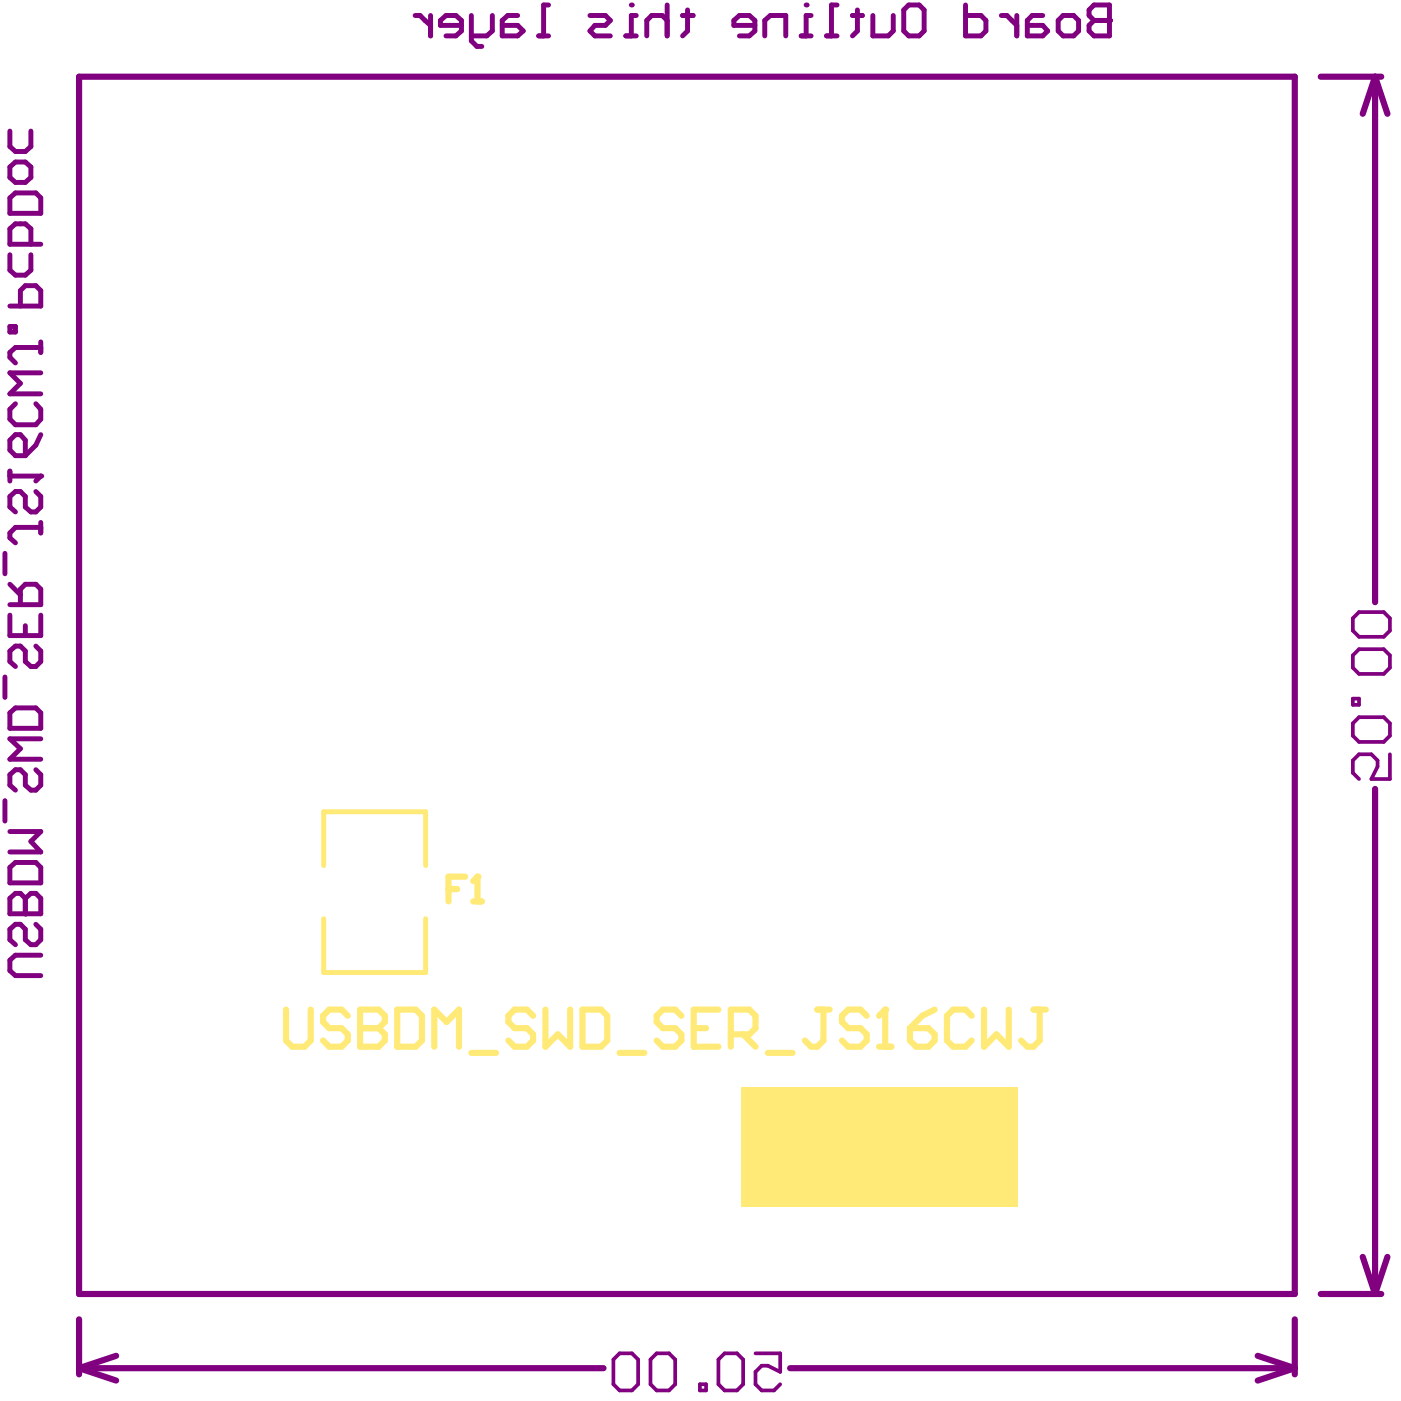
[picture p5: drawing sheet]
<svg xmlns="http://www.w3.org/2000/svg" width="57mm" height="57mm" viewBox="0 0 57 57" stroke-linecap="round" stroke-linejoin="round" font-family="sans-serif">
<g fill="none" stroke="#800080" stroke-width=".25">
<path d="M3.2 3.1h49.6v49.7h-49.6zM53.9 3.1h2.4M56.1 3.1l-.5 1.5M56.1 3.1l.5 1.5M56.1 3.1v21.5M56.1 32.2v20.6M3.2 53.8v2.3M3.2 55.8l1.5 .5M3.2 55.8h21.4M4.7 55.3l-1.5 .5M32.2 55.8h20.6M51.3 55.3l1.5 .5"/>
<path d="M52.8 53.8v2.3M52.8 55.8l-1.5 .5M53.9 52.8h2.4M55.6 51.3l.5 1.5M56.6 51.3l-.5 1.5"/>
</g>
<path d="M55.2 28.5h.2v.3h-.2zM55.4 25h1l.3 .2v.5l-.3 .3h-1l-.2-.3v-.5zM55.4 26.5h1l.3 .2v.5l-.3 .3h-1l-.2-.3v-.5zM55.4 29.3h1l.3 .2v.5l-.3 .3h-1l-.2-.3v-.5zM56.7 30.8v1h-.8l.3-.5v-.3l-.3-.2h-.5l-.2 .2v.5l.2 .3M25.3 55.2h.5l.2 .3v1l-.2 .2h-.5l-.3-.2v-1zM26.8 55.2h.5l.2 .3v1l-.2 .2h-.5l-.3-.2v-1zM28.6 56.5h.2v.2h-.2zM29.6 55.2h.5l.2 .3v1l-.2 .2h-.5l-.3-.2v-1zM30.8 55.2h1v.8l-.5-.3h-.2l-.3 .3v.5l.3 .2h.5l.2-.2" fill="none" stroke="#800080" stroke-width=".15"/>
<g fill="none" stroke="#800080" stroke-width=".2">
<path d="M.4 5.3v.7l.2 .2h.4l.3-.2v-.7M.4 6.8l.2-.2h.4l.3 .2v.4l-.3 .2h-.4l-.2-.2zM.4 8.1l.2-.2h.9l.2 .2v.6h-1.3zM.4 10.4v.6l.2 .2h.4l.3-.2v-.6M.4 13.3h.2v.2h-.2zM.4 19.2v.4M.4 12.5h1.3v-.6l-.2-.2h-.5l-.2 .2v.6M.4 19.4h1.3M.6 16.5l-.2 .2v.4l.2 .2h.9l.2-.2v-.4l-.2-.2M.6 17.7h.2l.2 .3v.6h-.4l-.2-.2v-.4zM1.3 10v-.7l-.3-.2h-.4l-.2 .2v.7h1.3M1.7 19.4h.1"/>
<path d="M1.7 14.2h-1.1l-.2 .2v.2l.2 .2M1.7 13.9v.5M1.7 19.4l-.2 .2M1.7 17.7l-.2 .5-.5 .4M1.7 15.2h-1.3l.4 .4-.4 .5h1.3M16.9 .6h.2l.5 .4M17.6 .6v.9M18.8 1h-.8v-.2l.2-.2h.4l.2 .2v.5l-.2 .2h-.4M19.2 .6v1.1l.3 .2h.2M20.1 .6v.7l-.2 .2h-.7M21.1 .6h-.4l-.2 .2v.7h.6l.2-.2-.2-.3h-.6M22 1.5h.4"/>
<path d="M22.4 .2h-.2v1.3M24.1 .6h.6l.2 .2-.2 .2h-.4l-.2 .3 .2 .2h.6M25.5 1.5h.5M25.8 .2h.1M26 .6h-.2v.9M27.2 .8l-.2-.2h-.4l-.2 .2v.7M27.2 .2v1.3M27.8 .6h.5M28 .4v.9l-.2 .2M30.8 1h-.9v-.2l.3-.2h.4l.2 .2v.5l-.2 .2h-.4M31.2 1.5v-.7l.2-.2h.7v.9M32.7 1.5h.4"/>
<path d="M32.9 .2h.1M33.1 .6h-.2v.9M33.7 1.5h.4M34.1 .2h-.2v1.3M34.8 .6h.4M35 .4v.9l-.2 .2M35.6 .6v.9h.6l.2-.2v-.7M37.1 .2h.4l.2 .2v.9l-.2 .2h-.4l-.2-.2v-.9zM39.4 .2v1.3h.6l.2-.2v-.5l-.2-.2h-.6M40.8 .6h.3l.4 .4M41.5 .6v.9M42.5 .6h-.4l-.2 .2v.7h.6l.2-.2-.2-.3h-.6"/>
<path d="M43.4 .6h.4l.2 .2v.5l-.2 .2h-.4l-.2-.2v-.5zM44.6 .2h.7v1.3h-.7l-.2-.2v-.3l.2-.2-.2-.2v-.2zM44.6 .8h.7M45.3 .8h.1M.2 22.6v.8M.2 27.6v.8M.2 32.7v.8M.4 25.1v.8h1.3v-.8M.4 29.1l.2-.2h.9l.2 .2v.6h-1.3zM.4 35.4l.2-.2h.9l.2 .2v.6h-1.3zM.4 36.6l.2-.2h.2l.2 .2 .3-.2h.2l.2 .2v.7h-1.3zM.4 24.7h1.3v-.7l-.2-.2h-.5l-.2 .2v.7"/>
<path d="M.4 33.9h1.3l-.4 .4 .4 .5h-1.3M.4 23.8l.4 .5M1 37.3h.1M1 25.5v.4M1 36.6v.7M1.5 20.1l.2 .2v.4l-.2 .2h-.2l-.3-.2v-.4l-.2-.2h-.2l-.2 .2v.4l.2 .2M1.5 26.4l.2 .2v.4l-.2 .2h-.2l-.3-.2v-.4l-.2-.2h-.2l-.2 .2v.4l.2 .2M1.5 31.4l.2 .2v.4l-.2 .2h-.2l-.3-.2v-.4l-.2-.2h-.2l-.2 .2v.4l.2 .2M1.5 37.7l.2 .2v.4l-.2 .2h-.2l-.3-.2v-.4l-.2-.2h-.2l-.2 .2v.4l.2 .2M1.7 39h-1.1l-.2 .2v.4l.2 .2h1.1M1.7 21.5h-1.1l-.2 .2v.2l.2 .2M1.7 21.3v.4"/>
<path d="M1.7 30.1h-1.3l.4 .4-.4 .5h1.3"/>
</g>
<path d="M13.2 35.3v-2.2h4.2v2.2M13.2 37.5v2.2h4.2v-2.2" fill="none" stroke="#ffea78" stroke-width=".2"/>
<path d="M30.2 44.3h11.3v4.9h-11.3z" fill-rule="evenodd" fill="#ffea78"/>
<g fill="none" stroke="#ffea78" stroke-width=".25">
<path d="M18.3 36.3h.3M19 35.8h-.7v1M19.3 36.8h.4M19.5 35.8h.1M19.5 35.8v1M19.5 35.8l-.2 .1M11.7 41.2v1.2l.2 .3h.5l.3-.3v-1.2M14.2 41.4l-.3-.2h-.5l-.2 .2v.3l.2 .2h.5l.3 .3v.2l-.3 .3h-.5l-.2-.3M14.7 41.9h.1M14.7 41.2h.7l.3 .2v.3l-.3 .2 .3 .3v.2l-.3 .3h-.7zM14.7 41.9h.7M16.2 41.2h.8l.2 .2v1l-.2 .3h-.8z"/>
<path d="M17.7 42.7v-1.5l.5 .5 .5-.5v1.5M19.2 42.9h1M21.7 41.4l-.2-.2h-.5l-.3 .2v.3l.3 .2h.5l.2 .3v.2l-.2 .3h-.5l-.3-.3M22.3 41.2v1.5l.5-.5 .5 .5v-1.5M23.8 41.2h.7l.3 .2v1l-.3 .3h-.7zM25.3 42.9h1M27.8 41.4l-.3-.2h-.5l-.2 .2v.3l.2 .2h.5l.3 .3v.2l-.3 .3h-.5l-.2-.3M28.3 41.9h.5M29.3 41.2h-1v1.5h1M29.8 42.2h.8l.2-.3v-.5l-.2-.2h-.8v1.5M30.3 42.2l.5 .5M31.3 42.9h1"/>
<path d="M33.3 41.2h.5M33.6 41.2v1.2l-.3 .3h-.2l-.3-.3M35.4 41.4l-.3-.2h-.5l-.3 .2v.3l.3 .2h.5l.3 .3v.2l-.3 .3h-.5l-.3-.3M35.9 42.7h.5M36.1 41.2h.1M36.1 41.2v1.5M36.1 41.2l-.2 .2M37.1 41.9h.8l.2 .3v.2l-.2 .3h-.5l-.3-.3zM38.1 41.2l-.5 .2-.5 .5M39.6 41.4l-.2-.2h-.5l-.3 .2v1l.3 .3h.5l.2-.3M40.1 41.2v1.5l.5-.5 .5 .5v-1.5M42.2 41.2h.5"/>
<path d="M42.4 41.2v1.2l-.2 .3h-.3l-.2-.3"/>
</g>
</svg>
